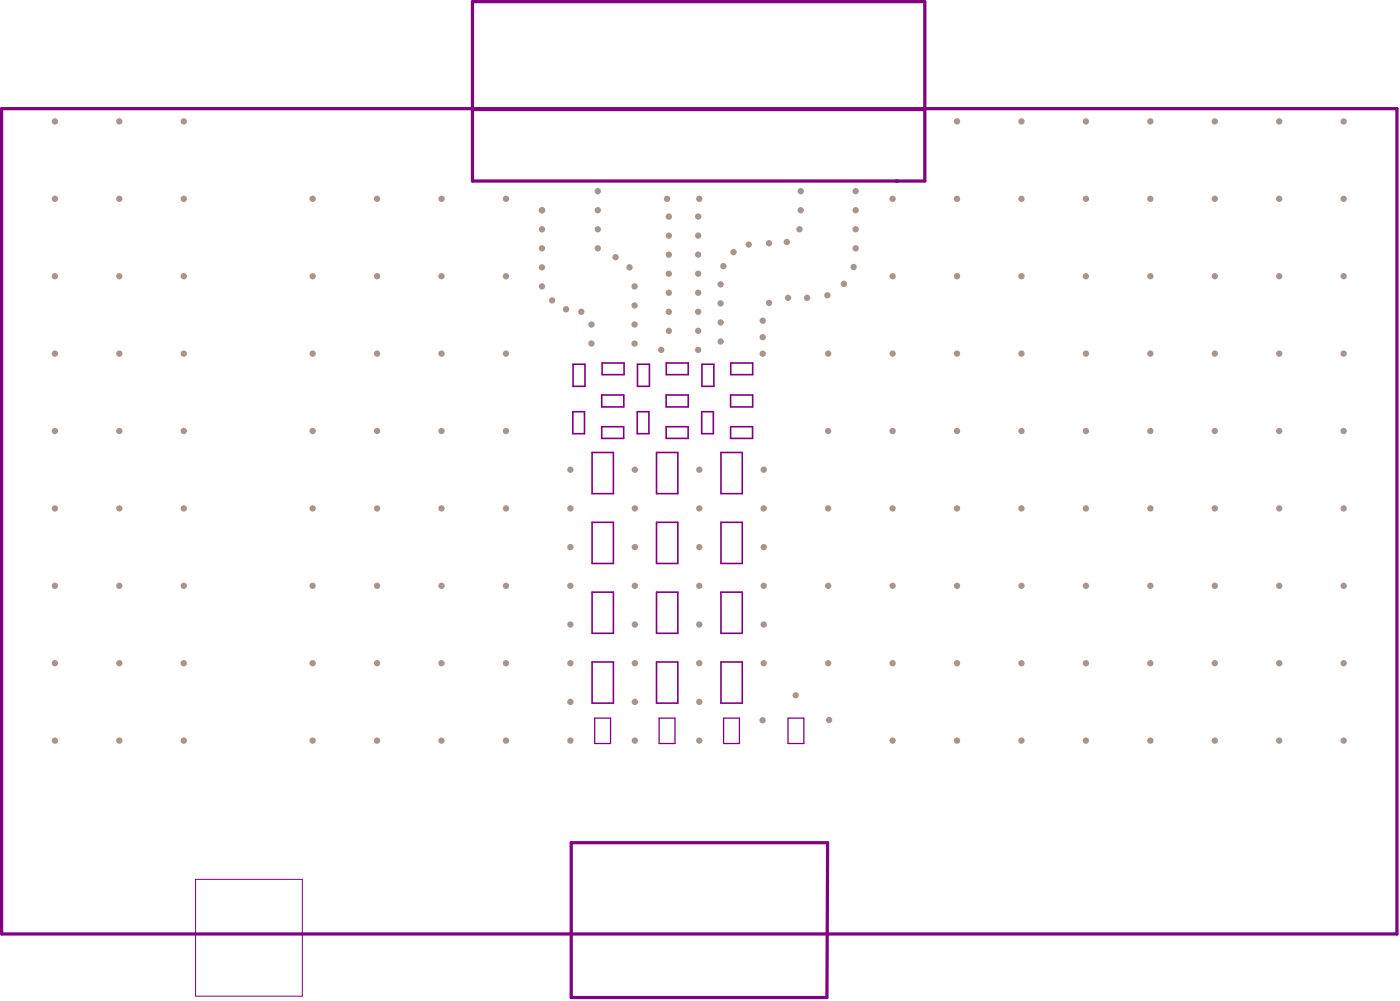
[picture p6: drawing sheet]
<svg xmlns="http://www.w3.org/2000/svg" width="367mm" height="262mm" viewBox="0 0 367 262" stroke-linecap="round" stroke-linejoin="round" font-family="sans-serif">
<path d="M51.3 230.6h28v30.6h-28z" fill="none" stroke="#800080" stroke-width=".26"/>
<path d="M149.8 221h67.3l-.2 40.6h-67.1z" fill="none" stroke="#800080" stroke-width=".84"/>
<g fill="none" stroke="#800080" stroke-width=".42">
<path d="M150.3 95.5h3.2v5.8h-3.2zM157.9 95.2h5.8v3h-5.8zM167.2 95.5h3.2v5.8h-3.2zM174.8 95.2h5.7v3h-5.7zM184.1 95.5h3.2v5.8h-3.2zM191.7 95.2h5.7v3h-5.7zM150.3 108h3v5.7h-3zM155.3 118.6h5.6v10.8h-5.6zM157.8 103.6h5.8v3.1h-5.8zM157.8 111.9h5.8v3.1h-5.8zM167.2 108h3v5.7h-3zM172.2 118.6h5.6v10.8h-5.6z"/>
<path d="M174.7 103.6h5.8v3.1h-5.8zM174.7 111.9h5.8v3.1h-5.8zM184.1 108h3v5.7h-3zM189.1 118.6h5.6v10.8h-5.6zM191.7 103.6h5.7v3.1h-5.7zM191.7 111.9h5.7v3.1h-5.7zM155.3 137h5.6v10.7h-5.6zM172.2 137h5.6v10.7h-5.6zM189.1 137h5.6v10.7h-5.6zM155.3 155.3h5.6v10.8h-5.6zM172.2 155.3h5.6v10.8h-5.6zM189.1 155.3h5.6v10.8h-5.6z"/>
<path d="M155.3 173.6h5.6v10.8h-5.6zM172.2 173.6h5.6v10.8h-5.6zM189.1 173.6h5.6v10.8h-5.6z"/>
</g>
<path d="M156 188.3h4.2v6.7h-4.2zM172.9 188.3h4.2v6.7h-4.2zM189.8 188.3h4.2v6.7h-4.2zM206.7 188.3h4.2v6.7h-4.2z" fill="none" stroke="#800080" stroke-width=".33"/>
<circle cx="235.1" cy="47.5" r=".42" fill="#800080"/>
<path d="M123.9 28.7h118.7v-28.3h-118.7v47.1" fill="none" stroke="#800080" stroke-width=".84"/>
<circle cx="235.1" cy="47.5" r=".42" fill="#800080"/>
<path d="M.4 28.5h366v216.4h-366zM242.6 28.7v18.8h-118.7" fill="none" stroke="#800080" stroke-width=".84"/>
<g fill="#a6968d">
<circle cx="82" cy="52.1" r=".83"/>
<circle cx="208.7" cy="182.3" r=".83"/>
<circle cx="200.1" cy="92.7" r=".83"/>
<circle cx="200.1" cy="88.4" r=".83"/>
<circle cx="200.1" cy="84.1" r=".83"/>
<circle cx="201.7" cy="79.4" r=".83"/>
<circle cx="206.7" cy="78.1" r=".83"/>
<circle cx="211.7" cy="78.1" r=".83"/>
<circle cx="217" cy="77.4" r=".83"/>
<circle cx="221.4" cy="74.4" r=".83"/>
<circle cx="223.9" cy="70" r=".83"/>
<circle cx="224.5" cy="65.1" r=".83"/>
<circle cx="224.5" cy="60.1" r=".83"/>
<circle cx="224.5" cy="55.1" r=".83"/>
<circle cx="224.5" cy="50.1" r=".83"/>
<circle cx="189" cy="89.5" r=".83"/>
<circle cx="189" cy="84.5" r=".83"/>
<circle cx="189" cy="79.6" r=".83"/>
<circle cx="189" cy="74.6" r=".83"/>
<circle cx="189.8" cy="69.8" r=".83"/>
<circle cx="192.4" cy="66.1" r=".83"/>
<circle cx="196.4" cy="64.1" r=".83"/>
<circle cx="201.7" cy="63.8" r=".83"/>
<circle cx="206.4" cy="63.4" r=".83"/>
<circle cx="209.7" cy="60.1" r=".83"/>
<circle cx="210.1" cy="55.1" r=".83"/>
<circle cx="210.1" cy="50.1" r=".83"/>
<circle cx="173.4" cy="91.7" r=".83"/>
<circle cx="183.1" cy="91.7" r=".83"/>
<circle cx="183.1" cy="86.7" r=".83"/>
<circle cx="183.1" cy="56.8" r=".83"/>
<circle cx="183.1" cy="61.8" r=".83"/>
<circle cx="183.1" cy="66.8" r=".83"/>
<circle cx="183.1" cy="71.8" r=".83"/>
<circle cx="183.1" cy="76.8" r=".83"/>
<circle cx="183.1" cy="81.8" r=".83"/>
<circle cx="175.4" cy="86.8" r=".83"/>
<circle cx="175.4" cy="81.8" r=".83"/>
<circle cx="175.4" cy="76.8" r=".83"/>
<circle cx="175.4" cy="71.8" r=".83"/>
<circle cx="175.4" cy="66.8" r=".83"/>
<circle cx="175.4" cy="61.8" r=".83"/>
<circle cx="175.4" cy="56.8" r=".83"/>
<circle cx="155.1" cy="90.1" r=".83"/>
<circle cx="155.1" cy="85.1" r=".83"/>
<circle cx="152.5" cy="81.8" r=".83"/>
<circle cx="148.5" cy="81.1" r=".83"/>
<circle cx="142.2" cy="55.1" r=".83"/>
<circle cx="144.8" cy="78.8" r=".83"/>
<circle cx="142.2" cy="75.1" r=".83"/>
<circle cx="142.2" cy="70.1" r=".83"/>
<circle cx="142.2" cy="65.1" r=".83"/>
<circle cx="142.2" cy="60.1" r=".83"/>
<circle cx="166.5" cy="90.1" r=".83"/>
<circle cx="166.5" cy="85.1" r=".83"/>
<circle cx="166.5" cy="80.1" r=".83"/>
<circle cx="166.5" cy="75.1" r=".83"/>
<circle cx="165.1" cy="70.1" r=".83"/>
<circle cx="161.5" cy="67.4" r=".83"/>
<circle cx="156.8" cy="65.1" r=".83"/>
<circle cx="156.8" cy="60.1" r=".83"/>
<circle cx="156.8" cy="55.1" r=".83"/>
<circle cx="156.8" cy="50.1" r=".83"/>
<circle cx="217.5" cy="188.8" r=".83"/>
<circle cx="200" cy="188.9" r=".83"/>
<circle cx="217.2" cy="92.7" r=".83"/>
<circle cx="217.2" cy="113" r=".83"/>
<circle cx="217.2" cy="133.3" r=".83"/>
<circle cx="217.2" cy="153.6" r=".83"/>
<circle cx="217.2" cy="173.9" r=".83"/>
<circle cx="251" cy="31.8" r=".83"/>
<circle cx="267.9" cy="31.8" r=".83"/>
<circle cx="284.9" cy="31.8" r=".83"/>
<circle cx="301.8" cy="31.8" r=".83"/>
<circle cx="318.7" cy="31.8" r=".83"/>
<circle cx="335.6" cy="31.8" r=".83"/>
<circle cx="352.5" cy="31.8" r=".83"/>
<circle cx="234.1" cy="52.1" r=".83"/>
<circle cx="251" cy="52.1" r=".83"/>
<circle cx="267.9" cy="52.1" r=".83"/>
<circle cx="284.9" cy="52.1" r=".83"/>
<circle cx="301.8" cy="52.1" r=".83"/>
<circle cx="318.7" cy="52.1" r=".83"/>
<circle cx="335.6" cy="52.1" r=".83"/>
<circle cx="352.5" cy="52.1" r=".83"/>
<circle cx="234.1" cy="72.4" r=".83"/>
<circle cx="251" cy="72.4" r=".83"/>
<circle cx="267.9" cy="72.4" r=".83"/>
<circle cx="284.9" cy="72.4" r=".83"/>
<circle cx="301.8" cy="72.4" r=".83"/>
<circle cx="318.7" cy="72.4" r=".83"/>
<circle cx="335.6" cy="72.4" r=".83"/>
<circle cx="352.5" cy="72.4" r=".83"/>
<circle cx="234.1" cy="92.7" r=".83"/>
<circle cx="251" cy="92.7" r=".83"/>
<circle cx="267.9" cy="92.7" r=".83"/>
<circle cx="284.9" cy="92.7" r=".83"/>
<circle cx="301.8" cy="92.7" r=".83"/>
<circle cx="318.7" cy="92.7" r=".83"/>
<circle cx="335.6" cy="92.7" r=".83"/>
<circle cx="352.5" cy="92.7" r=".83"/>
<circle cx="234.1" cy="113" r=".83"/>
<circle cx="251" cy="113" r=".83"/>
<circle cx="267.9" cy="113" r=".83"/>
<circle cx="284.9" cy="113" r=".83"/>
<circle cx="301.8" cy="113" r=".83"/>
<circle cx="318.7" cy="113" r=".83"/>
<circle cx="335.6" cy="113" r=".83"/>
<circle cx="352.5" cy="113" r=".83"/>
<circle cx="234.1" cy="133.3" r=".83"/>
<circle cx="251" cy="133.3" r=".83"/>
<circle cx="267.9" cy="133.3" r=".83"/>
<circle cx="284.9" cy="133.3" r=".83"/>
<circle cx="301.8" cy="133.3" r=".83"/>
<circle cx="318.7" cy="133.3" r=".83"/>
<circle cx="335.6" cy="133.3" r=".83"/>
<circle cx="352.5" cy="133.3" r=".83"/>
<circle cx="234.1" cy="153.6" r=".83"/>
<circle cx="251" cy="153.6" r=".83"/>
<circle cx="267.9" cy="153.6" r=".83"/>
<circle cx="284.9" cy="153.6" r=".83"/>
<circle cx="301.8" cy="153.6" r=".83"/>
<circle cx="318.7" cy="153.6" r=".83"/>
<circle cx="335.6" cy="153.6" r=".83"/>
<circle cx="352.5" cy="153.6" r=".83"/>
<circle cx="352.5" cy="173.9" r=".83"/>
<circle cx="335.6" cy="173.9" r=".83"/>
<circle cx="318.7" cy="173.9" r=".83"/>
<circle cx="301.8" cy="173.9" r=".83"/>
<circle cx="284.9" cy="173.9" r=".83"/>
<circle cx="267.9" cy="173.9" r=".83"/>
<circle cx="251" cy="173.9" r=".83"/>
<circle cx="234.1" cy="173.9" r=".83"/>
<circle cx="352.5" cy="194.2" r=".83"/>
<circle cx="335.6" cy="194.2" r=".83"/>
<circle cx="318.7" cy="194.2" r=".83"/>
<circle cx="301.8" cy="194.2" r=".83"/>
<circle cx="284.9" cy="194.2" r=".83"/>
<circle cx="267.9" cy="194.2" r=".83"/>
<circle cx="251" cy="194.2" r=".83"/>
<circle cx="234.1" cy="194.2" r=".83"/>
<circle cx="14.4" cy="31.8" r=".83"/>
<circle cx="31.3" cy="31.8" r=".83"/>
<circle cx="48.2" cy="31.8" r=".83"/>
<circle cx="14.4" cy="52.1" r=".83"/>
<circle cx="31.3" cy="52.1" r=".83"/>
<circle cx="48.2" cy="52.1" r=".83"/>
<circle cx="98.9" cy="52.1" r=".83"/>
<circle cx="115.8" cy="52.1" r=".83"/>
<circle cx="132.7" cy="52.1" r=".83"/>
<circle cx="14.4" cy="72.4" r=".83"/>
<circle cx="31.3" cy="72.4" r=".83"/>
<circle cx="48.2" cy="72.4" r=".83"/>
<circle cx="82" cy="72.4" r=".83"/>
<circle cx="98.9" cy="72.4" r=".83"/>
<circle cx="115.8" cy="72.4" r=".83"/>
<circle cx="132.7" cy="72.4" r=".83"/>
<circle cx="14.4" cy="92.7" r=".83"/>
<circle cx="31.3" cy="92.7" r=".83"/>
<circle cx="48.2" cy="92.7" r=".83"/>
<circle cx="82" cy="92.7" r=".83"/>
<circle cx="98.9" cy="92.7" r=".83"/>
<circle cx="115.8" cy="92.7" r=".83"/>
<circle cx="132.7" cy="92.7" r=".83"/>
<circle cx="14.4" cy="113" r=".83"/>
<circle cx="31.3" cy="113" r=".83"/>
<circle cx="48.2" cy="113" r=".83"/>
<circle cx="82" cy="113" r=".83"/>
<circle cx="98.9" cy="113" r=".83"/>
<circle cx="115.8" cy="113" r=".83"/>
<circle cx="132.7" cy="113" r=".83"/>
<circle cx="14.4" cy="133.3" r=".83"/>
<circle cx="31.3" cy="133.3" r=".83"/>
<circle cx="48.2" cy="133.3" r=".83"/>
<circle cx="82" cy="133.3" r=".83"/>
<circle cx="98.9" cy="133.3" r=".83"/>
<circle cx="115.8" cy="133.3" r=".83"/>
<circle cx="132.7" cy="133.3" r=".83"/>
<circle cx="14.4" cy="153.6" r=".83"/>
<circle cx="31.3" cy="153.6" r=".83"/>
<circle cx="48.2" cy="153.6" r=".83"/>
<circle cx="82" cy="153.6" r=".83"/>
<circle cx="98.9" cy="153.6" r=".83"/>
<circle cx="115.8" cy="153.6" r=".83"/>
<circle cx="132.7" cy="153.6" r=".83"/>
<circle cx="132.7" cy="173.9" r=".83"/>
<circle cx="115.8" cy="173.9" r=".83"/>
<circle cx="98.9" cy="173.9" r=".83"/>
<circle cx="82" cy="173.9" r=".83"/>
<circle cx="48.2" cy="173.9" r=".83"/>
<circle cx="31.3" cy="173.9" r=".83"/>
<circle cx="14.4" cy="173.9" r=".83"/>
<circle cx="14.4" cy="194.2" r=".83"/>
<circle cx="31.3" cy="194.2" r=".83"/>
<circle cx="48.2" cy="194.2" r=".83"/>
<circle cx="82" cy="194.2" r=".83"/>
<circle cx="98.9" cy="194.2" r=".83"/>
<circle cx="115.8" cy="194.2" r=".83"/>
<circle cx="132.7" cy="194.2" r=".83"/>
<circle cx="149.6" cy="184" r=".83"/>
<circle cx="149.6" cy="173.9" r=".83"/>
<circle cx="149.6" cy="194.2" r=".83"/>
<circle cx="149.6" cy="163.8" r=".83"/>
<circle cx="149.6" cy="153.6" r=".83"/>
<circle cx="149.6" cy="143.5" r=".83"/>
<circle cx="149.6" cy="133.3" r=".83"/>
<circle cx="149.6" cy="123.2" r=".83"/>
<circle cx="200.3" cy="173.9" r=".83"/>
<circle cx="200.3" cy="163.8" r=".83"/>
<circle cx="200.3" cy="153.6" r=".83"/>
<circle cx="200.3" cy="143.5" r=".83"/>
<circle cx="200.3" cy="133.3" r=".83"/>
<circle cx="200.3" cy="123.2" r=".83"/>
<circle cx="183.4" cy="184" r=".83"/>
<circle cx="183.4" cy="173.9" r=".83"/>
<circle cx="183.4" cy="194.2" r=".83"/>
<circle cx="183.4" cy="163.8" r=".83"/>
<circle cx="183.4" cy="153.6" r=".83"/>
<circle cx="183.4" cy="143.5" r=".83"/>
<circle cx="183.4" cy="133.3" r=".83"/>
<circle cx="183.4" cy="123.2" r=".83"/>
<circle cx="166.5" cy="123.2" r=".83"/>
<circle cx="166.5" cy="133.3" r=".83"/>
<circle cx="166.5" cy="143.5" r=".83"/>
<circle cx="166.5" cy="153.6" r=".83"/>
<circle cx="166.5" cy="163.8" r=".83"/>
<circle cx="166.5" cy="194.2" r=".83"/>
<circle cx="166.5" cy="173.9" r=".83"/>
<circle cx="166.5" cy="184" r=".83"/>
<circle cx="175" cy="52.1" r=".83"/>
<circle cx="183.4" cy="52.1" r=".83"/>
</g>
</svg>
